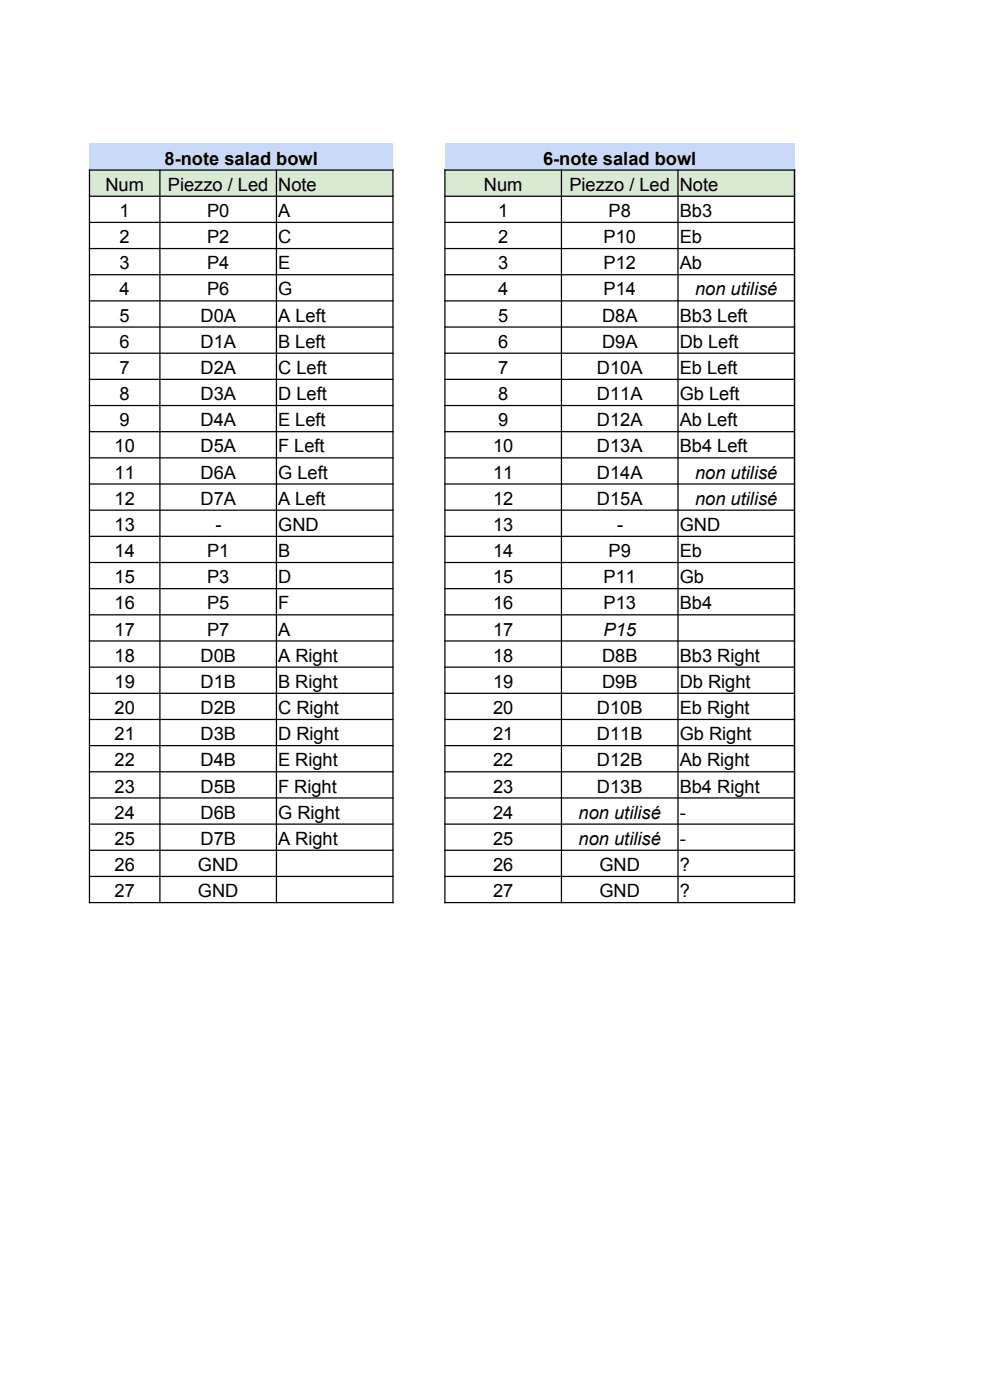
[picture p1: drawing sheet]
<svg xmlns="http://www.w3.org/2000/svg" width="210mm" height="297mm" viewBox="0 0 210 297" stroke-linecap="round" stroke-linejoin="round" font-family="sans-serif">
<defs><g id="words">
<g font-size="3.9">
<text x="34.9" y="34.9">8-note salad bowl</text>
<text x="115.2" y="34.9">6-note salad bowl</text>
<text x="22.4" y="40.5">Num</text>
<text x="35.6" y="40.5">Piezzo / Led</text>
<text x="59" y="40.5">Note</text>
<text x="102.6" y="40.5">Num</text>
<text x="120.8" y="40.5">Piezzo / Led</text>
<text x="144.2" y="40.5">Note</text>
<text x="25.4" y="46">1</text>
<text x="43.9" y="46">P0</text>
<text x="59" y="46">A</text>
<text x="105.7" y="46">1</text>
<text x="129.1" y="46">P8</text>
<text x="144.2" y="46">Bb3</text>
<text x="25.4" y="51.6">2</text>
<text x="43.9" y="51.6">P2</text>
<text x="59" y="51.6">C</text>
<text x="105.7" y="51.6">2</text>
<text x="128" y="51.6">P10</text>
<text x="144.2" y="51.6">Eb</text>
<text x="25.4" y="57.1">3</text>
<text x="43.9" y="57.1">P4</text>
<text x="59" y="57.1">E</text>
<text x="105.7" y="57.1">3</text>
<text x="128" y="57.1">P12</text>
<text x="144.2" y="57.1">Ab</text>
<text x="25.4" y="62.7">4</text>
<text x="43.9" y="62.7">P6</text>
<text x="59" y="62.7">G</text>
<text x="105.7" y="62.7">4</text>
<text x="128" y="62.7">P14</text>
<text x="147.5" y="62.7">non utilisé</text>
<text x="25.4" y="68.2">5</text>
<text x="42.5" y="68.2">D0A</text>
<text x="59" y="68.2">A Left</text>
<text x="105.7" y="68.2">5</text>
<text x="127.7" y="68.2">D8A</text>
<text x="144.2" y="68.2">Bb3 Left</text>
<text x="25.4" y="73.8">6</text>
<text x="42.5" y="73.8">D1A</text>
<text x="59" y="73.8">B Left</text>
<text x="105.7" y="73.8">6</text>
<text x="127.7" y="73.8">D9A</text>
<text x="144.2" y="73.8">Db Left</text>
<text x="25.4" y="79.3">7</text>
<text x="42.5" y="79.3">D2A</text>
<text x="59" y="79.3">C Left</text>
<text x="105.7" y="79.3">7</text>
<text x="126.6" y="79.3">D10A</text>
<text x="144.2" y="79.3">Eb Left</text>
<text x="25.4" y="84.9">8</text>
<text x="42.5" y="84.9">D3A</text>
<text x="59" y="84.9">D Left</text>
<text x="105.7" y="84.9">8</text>
<text x="126.6" y="84.9">D11A</text>
<text x="144.2" y="84.9">Gb Left</text>
<text x="24.3" y="96">10</text>
<text x="25.4" y="90.4">9</text>
<text x="42.5" y="90.4">D4A</text>
<text x="42.5" y="96">D5A</text>
<text x="59" y="90.4">E Left</text>
<text x="59" y="96">F Left</text>
<text x="104.6" y="96">10</text>
<text x="105.7" y="90.4">9</text>
<text x="126.6" y="90.4">D12A</text>
<text x="126.6" y="96">D13A</text>
<text x="144.2" y="90.4">Ab Left</text>
<text x="144.2" y="96">Bb4 Left</text>
<text x="24.3" y="101.5">11</text>
<text x="42.5" y="101.5">D6A</text>
<text x="59" y="101.5">G Left</text>
<text x="104.6" y="101.5">11</text>
<text x="126.6" y="101.5">D14A</text>
<text x="147.5" y="101.5">non utilisé</text>
<text x="24.3" y="107.1">12</text>
<text x="42.5" y="107.1">D7A</text>
<text x="59" y="107.1">A Left</text>
<text x="104.6" y="107.1">12</text>
<text x="126.6" y="107.1">D15A</text>
<text x="147.5" y="107.1">non utilisé</text>
<text x="24.3" y="112.6">13</text>
<text x="45.7" y="112.6">-</text>
<text x="59" y="112.6">GND</text>
<text x="104.6" y="112.6">13</text>
<text x="130.8" y="112.6">-</text>
<text x="144.2" y="112.6">GND</text>
<text x="24.3" y="118.2">14</text>
<text x="43.9" y="118.2">P1</text>
<text x="59" y="118.2">B</text>
<text x="104.6" y="118.2">14</text>
<text x="129.1" y="118.2">P9</text>
<text x="144.2" y="118.2">Eb</text>
<text x="24.3" y="123.7">15</text>
<text x="43.9" y="123.7">P3</text>
<text x="59" y="123.7">D</text>
<text x="104.6" y="123.7">15</text>
<text x="128" y="123.7">P11</text>
<text x="144.2" y="123.7">Gb</text>
<text x="24.3" y="129.3">16</text>
<text x="43.9" y="129.3">P5</text>
<text x="59" y="129.3">F</text>
<text x="104.6" y="129.3">16</text>
<text x="128" y="129.3">P13</text>
<text x="144.2" y="129.3">Bb4</text>
<text x="24.3" y="134.8">17</text>
<text x="43.9" y="134.8">P7</text>
<text x="59" y="134.8">A</text>
<text x="104.6" y="134.8">17</text>
<text x="128" y="134.8">P15</text>
<text x="24.3" y="140.4">18</text>
<text x="42.5" y="140.4">D0B</text>
<text x="59" y="140.4">A Right</text>
<text x="104.6" y="140.4">18</text>
<text x="127.7" y="140.4">D8B</text>
<text x="144.2" y="140.4">Bb3 Right</text>
<text x="24.3" y="145.9">19</text>
<text x="42.5" y="145.9">D1B</text>
<text x="59" y="145.9">B Right</text>
<text x="104.6" y="145.9">19</text>
<text x="127.7" y="145.9">D9B</text>
<text x="144.2" y="145.9">Db Right</text>
<text x="24.3" y="151.5">20</text>
<text x="42.5" y="151.5">D2B</text>
<text x="59" y="151.5">C Right</text>
<text x="104.6" y="151.5">20</text>
<text x="126.6" y="151.5">D10B</text>
<text x="144.2" y="151.5">Eb Right</text>
<text x="24.3" y="157">21</text>
<text x="42.5" y="157">D3B</text>
<text x="59" y="157">D Right</text>
<text x="104.6" y="157">21</text>
<text x="126.6" y="157">D11B</text>
<text x="144.2" y="157">Gb Right</text>
<text x="24.3" y="162.6">22</text>
<text x="42.5" y="162.6">D4B</text>
<text x="59" y="162.6">E Right</text>
<text x="104.6" y="162.6">22</text>
<text x="126.6" y="162.6">D12B</text>
<text x="144.2" y="162.6">Ab Right</text>
<text x="24.3" y="168.1">23</text>
<text x="24.3" y="173.7">24</text>
<text x="42.5" y="168.1">D5B</text>
<text x="42.5" y="173.7">D6B</text>
<text x="59" y="168.1">F Right</text>
<text x="59" y="173.7">G Right</text>
<text x="104.6" y="168.1">23</text>
<text x="104.6" y="173.7">24</text>
<text x="122.7" y="173.7">non utilisé</text>
<text x="126.6" y="168.1">D13B</text>
<text x="144.2" y="173.7">-</text>
<text x="144.2" y="168.1">Bb4 Right</text>
<text x="24.3" y="179.2">25</text>
<text x="42.5" y="179.2">D7B</text>
<text x="59" y="179.2">A Right</text>
<text x="104.6" y="179.2">25</text>
<text x="122.7" y="179.2">non utilisé</text>
<text x="144.2" y="179.2">-</text>
<text x="24.3" y="184.8">26</text>
<text x="42" y="184.8">GND</text>
<text x="104.6" y="184.8">26</text>
<text x="127.2" y="184.8">GND</text>
<text x="144.2" y="184.8">?</text>
<text x="24.3" y="190.3">27</text>
<text x="42" y="190.3">GND</text>
<text x="104.6" y="190.3">27</text>
<text x="127.2" y="190.3">GND</text>
<text x="144.2" y="190.3">?</text>
</g>
</g></defs>
<g fill="#c9daf8">
<path d="M19 30.5h64.3v5.6h-64.3z" fill-rule="evenodd"/>
<path d="M94.4 30.5h74.1v5.6h-74.1z" fill-rule="evenodd"/>
</g>
<g fill="#d9ead3">
<path d="M19 36.1h64.3v5.5h-64.3z" fill-rule="evenodd"/>
<path d="M94.4 36.1h74.1v5.5h-74.1z" fill-rule="evenodd"/>
</g>
<g fill="none" stroke="#000" stroke-width=".26">
<path d="M18.8 36.1h64.7M19 36v155.6M33.9 36v155.6M58.6 36v155.6M83.4 36v155.6M94.2 36.1h74.5M94.4 36v155.6M119.1 36v155.6M143.8 36v155.6M168.5 36v155.6M18.8 41.6h64.7M18.8 47.2h64.7"/>
<path d="M18.8 52.7h64.7M18.8 58.3h64.7M94.2 41.6h74.5M94.2 47.2h74.5M94.2 52.7h74.5M94.2 58.3h74.5M18.8 63.8h64.7M18.8 69.4h64.7M18.8 74.9h64.7M94.2 63.8h74.5M94.2 69.4h74.5M94.2 74.9h74.5"/>
<path d="M18.8 80.5h64.7M18.8 86h64.7M18.8 91.6h64.7M18.8 97.1h64.7M94.2 80.5h74.5M94.2 86h74.5M94.2 91.6h74.5M94.2 97.1h74.5M18.8 102.7h64.7M18.8 108.2h64.7M18.8 113.8h64.7M18.8 119.3h64.7"/>
<path d="M94.2 102.7h74.5M94.2 108.2h74.5M94.2 113.8h74.5M94.2 119.3h74.5M18.8 124.9h64.7M18.8 130.4h64.7M18.8 136h64.7M94.2 124.9h74.5M94.2 130.4h74.5M94.2 136h74.5M18.8 141.5h64.7M18.8 147.1h64.7"/>
<path d="M18.8 152.6h64.7M18.8 158.2h64.7M94.2 141.5h74.5M94.2 147.1h74.5M94.2 152.6h74.5M94.2 158.2h74.5M18.8 163.7h64.7M18.8 169.3h64.7M18.8 174.8h64.7M94.2 163.7h74.5M94.2 169.3h74.5M94.2 174.8h74.5"/>
<path d="M18.8 180.4h64.7M18.8 185.9h64.7M18.8 191.5h64.7M94.2 180.4h74.5M94.2 185.9h74.5M94.2 191.5h74.5"/>
</g>
<use href="#words"/>
</svg>
